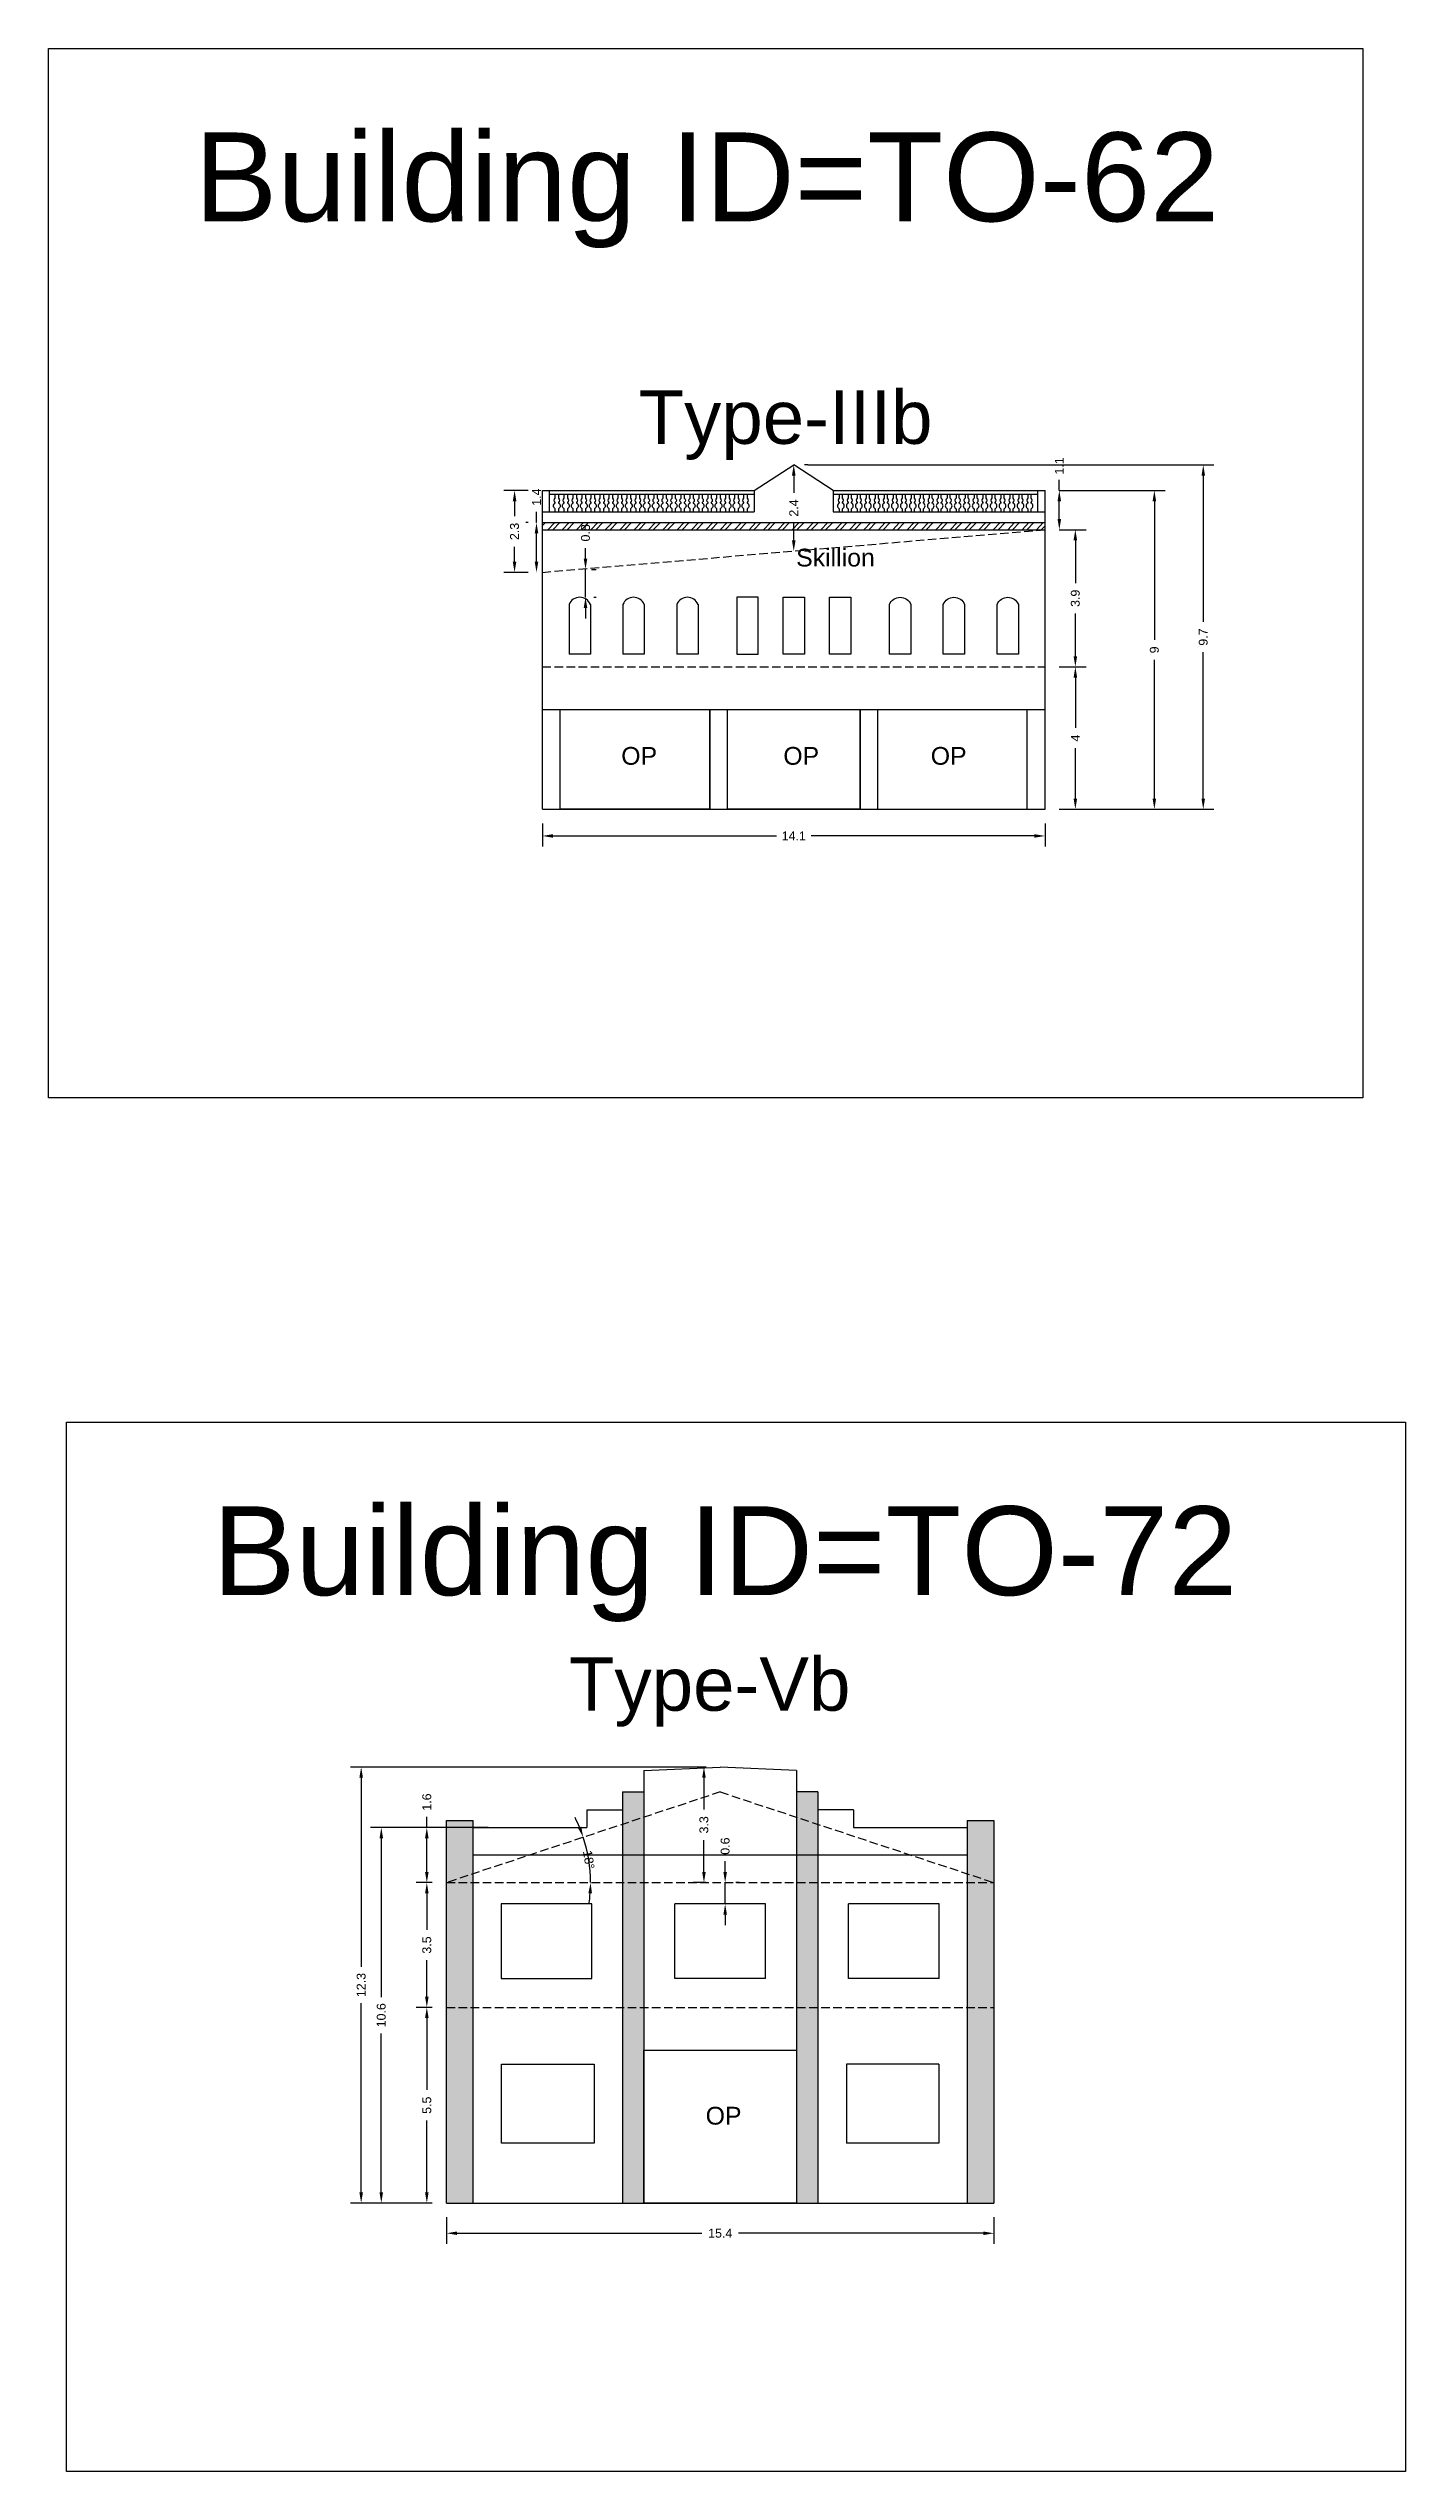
# Model space of a CAD drawing. Header units: metres. Extents: x 3416649 to 3417130, y -6713042 to -6712690.
# Drawn here: x 3416698.9 to 3416737.1, y -6713042.3 to -6712974.2 of the extents above; entities that cross this region are included whole.
import ezdxf

# ---------------------------------------------------------------- set-up
doc = ezdxf.new("R2010")
doc.units = ezdxf.units.M
doc.linetypes.add('ACAD_ISO02W100', pattern=[15, 12, -3])
doc.layers.add('Dotted', color=7, linetype='ACAD_ISO02W100', plot=False)
doc.styles.get("Standard").update_dxf_attribs({"font": 'arial.ttf'})
doc.dimstyles.new('ISO-25', dxfattribs={"dimtxt": 0.25, "dimasz": 0.3, "dimexe": 0.3, "dimexo": 0.4, "dimgap": 0.2, "dimtad": 0, "dimdec": 1, "dimdsep": 46, "dimtxsty": 'Standard', "dimcen": 2.5, "dimadec": 0, "dimazin": 0, "dimtfac": 1, "dimtdec": 1, "dimtmove": 0, "dimatfit": 3, "dimfxl": 1, "dimarcsym": 0})

msp = doc.modelspace()

# ---------------------------------------------------------------- texts
for s, width, heights, insert, char_height, attachment_point in [('Building ID=TO-62', 67.86454, [0.517], (3416702.992, -6712976.522), 2.5, 1), ('Type-IIIb ', 9.99112, [0.517], (3416715.486, -6712983.78), 1.5, 1), ('Skillion', 67.86454, [0], (3416722.131, -6712988.229), 0.5, 3), ('OP', 67.86454, [0], (3416714.998, -6712993.805), 0.5, 1), ('OP', 67.86454, [0], (3416719.557, -6712993.805), 0.5, 1), ('OP', 67.86454, [0], (3416723.705, -6712993.805), 0.5, 1), ('Building ID=TO-72', 67.86454, [0.517], (3416703.505, -6713015.158), 2.5, 1), ('Type-Vb ', 9.99112, [0.517], (3416713.527, -6713019.407), 1.5, 1), ('OP', 67.86454, [0], (3416717.373, -6713032.047), 0.5, 1)]:
    msp.add_mtext_dynamic_manual_height_columns(s, width=width, gutter_width=12.5, heights=heights, dxfattribs=dict(insert=insert, char_height=char_height, attachment_point=attachment_point))

# ---------------------------------------------------------------- blocks, each defined once
blk = doc.blocks.new('*D486')
at = {"color": 0, "lineweight": -2, "transparency": 16777216}
for p, q in [((3416727.321, -6712987.694), (3416728.072, -6712987.694)), ((3416727.772, -6712987.994), (3416727.772, -6712989.196)), ((3416727.772, -6712991.254), (3416727.772, -6712990.052)), ((3416727.321, -6712991.554), (3416728.072, -6712991.554))]:
    blk.add_line(p, q, dxfattribs=at)
at = {"color": 0, "transparency": 16777216}
for points in [[(3416727.722, -6712987.994), (3416727.822, -6712987.994), (3416727.772, -6712987.694)], [(3416727.722, -6712991.254), (3416727.822, -6712991.254), (3416727.772, -6712991.554)]]:
    blk.add_solid(points, dxfattribs=at)
at = {"layer": 'Defpoints', "color": 0, "transparency": 16777216}
for p in [(3416726.921, -6712987.694), (3416727.772, -6712987.694), (3416726.921, -6712991.554)]:
    blk.add_point(p, dxfattribs=at)
at = {"color": 0, "transparency": 16777216, "insert": (3416727.772, -6712989.624), "char_height": 0.25, "attachment_point": 5, "rotation": 90}
blk.add_mtext('3.9', dxfattribs=at)
blk = doc.blocks.new('*D487')
at = {"color": 0, "lineweight": -2, "transparency": 16777216}
for p, q in [((3416727.321, -6712991.554), (3416728.072, -6712991.554)), ((3416727.772, -6712991.854), (3416727.772, -6712993.268)), ((3416727.772, -6712995.254), (3416727.772, -6712993.841)), ((3416727.321, -6712995.554), (3416728.072, -6712995.554))]:
    blk.add_line(p, q, dxfattribs=at)
at = {"color": 0, "transparency": 16777216}
for points in [[(3416727.722, -6712991.854), (3416727.822, -6712991.854), (3416727.772, -6712991.554)], [(3416727.722, -6712995.254), (3416727.822, -6712995.254), (3416727.772, -6712995.554)]]:
    blk.add_solid(points, dxfattribs=at)
at = {"layer": 'Defpoints', "color": 0, "transparency": 16777216}
for p in [(3416726.921, -6712991.554), (3416727.772, -6712991.554), (3416726.921, -6712995.554)]:
    blk.add_point(p, dxfattribs=at)
at = {"color": 0, "transparency": 16777216, "insert": (3416727.772, -6712993.554), "char_height": 0.25, "attachment_point": 5, "rotation": 90}
blk.add_mtext('4', dxfattribs=at)
blk = doc.blocks.new('*D488')
at = {"color": 0, "lineweight": -2, "transparency": 16777216}
for p, q in [((3416727.321, -6712986.594), (3416730.294, -6712986.594)), ((3416729.994, -6712986.894), (3416729.994, -6712990.792)), ((3416729.994, -6712995.254), (3416729.994, -6712991.356)), ((3416727.321, -6712995.554), (3416730.294, -6712995.554))]:
    blk.add_line(p, q, dxfattribs=at)
at = {"color": 0, "transparency": 16777216}
for points in [[(3416729.944, -6712986.894), (3416730.044, -6712986.894), (3416729.994, -6712986.594)], [(3416729.944, -6712995.254), (3416730.044, -6712995.254), (3416729.994, -6712995.554)]]:
    blk.add_solid(points, dxfattribs=at)
at = {"layer": 'Defpoints', "color": 0, "transparency": 16777216}
for p in [(3416726.921, -6712986.594), (3416729.994, -6712986.594), (3416726.921, -6712995.554)]:
    blk.add_point(p, dxfattribs=at)
at = {"color": 0, "transparency": 16777216, "insert": (3416729.994, -6712991.074), "char_height": 0.25, "attachment_point": 5, "rotation": 90}
blk.add_mtext('9', dxfattribs=at)
blk = doc.blocks.new('*D489')
at = {"color": 0, "lineweight": -2, "transparency": 16777216}
for p, q in [((3416712.381, -6712986.594), (3416711.698, -6712986.594)), ((3416711.998, -6712986.894), (3416711.998, -6712987.315)), ((3416711.998, -6712988.594), (3416711.998, -6712988.174)), ((3416712.381, -6712988.894), (3416711.698, -6712988.894))]:
    blk.add_line(p, q, dxfattribs=at)
at = {"color": 0, "transparency": 16777216}
for points in [[(3416711.948, -6712986.894), (3416712.048, -6712986.894), (3416711.998, -6712986.594)], [(3416711.948, -6712988.594), (3416712.048, -6712988.594), (3416711.998, -6712988.894)]]:
    blk.add_solid(points, dxfattribs=at)
at = {"layer": 'Defpoints', "color": 0, "transparency": 16777216}
for p in [(3416711.998, -6712986.594), (3416712.781, -6712986.594), (3416712.781, -6712988.894)]:
    blk.add_point(p, dxfattribs=at)
at = {"color": 0, "transparency": 16777216, "insert": (3416711.998, -6712987.744), "char_height": 0.25, "attachment_point": 5, "rotation": 90}
blk.add_mtext('2.3', dxfattribs=at)
blk = doc.blocks.new('*D490')
at = {"color": 0, "lineweight": -2, "transparency": 16777216}
for p, q in [((3416727.321, -6712986.594), (3416727.321, -6712986.294)), ((3416727.321, -6712986.594), (3416727.621, -6712986.594)), ((3416727.321, -6712987.394), (3416727.321, -6712986.894)), ((3416727.321, -6712987.694), (3416727.621, -6712987.694))]:
    blk.add_line(p, q, dxfattribs=at)
at = {"color": 0, "transparency": 16777216}
for points in [[(3416727.271, -6712986.894), (3416727.371, -6712986.894), (3416727.321, -6712986.594)], [(3416727.271, -6712987.394), (3416727.371, -6712987.394), (3416727.321, -6712987.694)]]:
    blk.add_solid(points, dxfattribs=at)
at = {"layer": 'Defpoints', "color": 0, "transparency": 16777216}
for p in [(3416726.921, -6712986.594), (3416727.321, -6712986.594), (3416726.921, -6712987.694)]:
    blk.add_point(p, dxfattribs=at)
at = {"color": 0, "transparency": 16777216, "insert": (3416727.321, -6712985.903), "char_height": 0.25, "attachment_point": 5, "rotation": 90}
blk.add_mtext('1.1', dxfattribs=at)
blk = doc.blocks.new('*D491')
at = {"color": 0, "lineweight": -2, "transparency": 16777216}
for p, q in [((3416720.251, -6712985.874), (3416720.151, -6712985.874)), ((3416719.851, -6712986.174), (3416719.851, -6712986.655)), ((3416719.851, -6712987.994), (3416719.851, -6712987.513)), ((3416720.251, -6712988.294), (3416720.151, -6712988.294))]:
    blk.add_line(p, q, dxfattribs=at)
at = {"color": 0, "transparency": 16777216}
for points in [[(3416719.801, -6712986.174), (3416719.901, -6712986.174), (3416719.851, -6712985.874)], [(3416719.801, -6712987.994), (3416719.901, -6712987.994), (3416719.851, -6712988.294)]]:
    blk.add_solid(points, dxfattribs=at)
at = {"layer": 'Defpoints', "color": 0, "transparency": 16777216}
for p in [(3416719.851, -6712985.874), (3416719.851, -6712988.294), (3416719.851, -6712988.294)]:
    blk.add_point(p, dxfattribs=at)
at = {"color": 0, "transparency": 16777216, "insert": (3416719.851, -6712987.084), "char_height": 0.25, "attachment_point": 5, "rotation": 90}
blk.add_mtext('2.4', dxfattribs=at)
blk = doc.blocks.new('*D492')
at = {"color": 0, "lineweight": -2, "transparency": 16777216}
for p, q in [((3416712.781, -6712995.954), (3416712.781, -6712996.607)), ((3416713.081, -6712996.307), (3416719.362, -6712996.307)), ((3416726.621, -6712996.307), (3416720.34, -6712996.307)), ((3416726.921, -6712995.954), (3416726.921, -6712996.607))]:
    blk.add_line(p, q, dxfattribs=at)
at = {"color": 0, "transparency": 16777216}
for points in [[(3416713.081, -6712996.257), (3416713.081, -6712996.357), (3416712.781, -6712996.307)], [(3416726.621, -6712996.257), (3416726.621, -6712996.357), (3416726.921, -6712996.307)]]:
    blk.add_solid(points, dxfattribs=at)
at = {"layer": 'Defpoints', "color": 0, "transparency": 16777216}
for p in [(3416712.781, -6712995.554), (3416726.921, -6712995.554), (3416726.921, -6712996.307)]:
    blk.add_point(p, dxfattribs=at)
at = {"color": 0, "transparency": 16777216, "insert": (3416719.851, -6712996.307), "char_height": 0.25, "attachment_point": 5}
blk.add_mtext('14.1', dxfattribs=at)
blk = doc.blocks.new('*D493')
at = {"color": 0, "lineweight": -2, "transparency": 16777216}
for p, q in [((3416713.993, -6712988.511), (3416713.993, -6712988.211)), ((3416713.993, -6712989.594), (3416713.993, -6712988.811)), ((3416714.165, -6712988.811), (3416714.293, -6712988.811)), ((3416713.993, -6712989.894), (3416713.993, -6712990.194)), ((3416714.231, -6712989.594), (3416714.293, -6712989.594))]:
    blk.add_line(p, q, dxfattribs=at)
at = {"color": 0, "transparency": 16777216}
for points in [[(3416713.943, -6712988.511), (3416714.043, -6712988.511), (3416713.993, -6712988.811)], [(3416713.943, -6712989.894), (3416714.043, -6712989.894), (3416713.993, -6712989.594)]]:
    blk.add_solid(points, dxfattribs=at)
at = {"layer": 'Defpoints', "color": 0, "transparency": 16777216}
for p in [(3416713.765, -6712988.811), (3416713.993, -6712988.811), (3416713.831, -6712989.594)]:
    blk.add_point(p, dxfattribs=at)
at = {"color": 0, "transparency": 16777216, "insert": (3416713.993, -6712987.783), "char_height": 0.25, "attachment_point": 5, "rotation": 90}
blk.add_mtext('0.8', dxfattribs=at)
blk = doc.blocks.new('*D494')
at = {"color": 0, "lineweight": -2, "transparency": 16777216}
for p, q in [((3416720.251, -6712985.874), (3416731.67, -6712985.874)), ((3416731.37, -6712986.174), (3416731.37, -6712990.287)), ((3416731.37, -6712995.254), (3416731.37, -6712991.142)), ((3416727.321, -6712995.554), (3416731.67, -6712995.554))]:
    blk.add_line(p, q, dxfattribs=at)
at = {"color": 0, "transparency": 16777216}
for points in [[(3416731.32, -6712986.174), (3416731.42, -6712986.174), (3416731.37, -6712985.874)], [(3416731.32, -6712995.254), (3416731.42, -6712995.254), (3416731.37, -6712995.554)]]:
    blk.add_solid(points, dxfattribs=at)
at = {"layer": 'Defpoints', "color": 0, "transparency": 16777216}
for p in [(3416719.851, -6712985.874), (3416731.37, -6712985.874), (3416726.921, -6712995.554)]:
    blk.add_point(p, dxfattribs=at)
at = {"color": 0, "transparency": 16777216, "insert": (3416731.37, -6712990.714), "char_height": 0.25, "attachment_point": 5, "rotation": 90}
blk.add_mtext('9.7', dxfattribs=at)
blk = doc.blocks.new('*D495')
at = {"color": 0, "lineweight": -2, "transparency": 16777216}
for p, q in [((3416712.381, -6712987.494), (3416712.315, -6712987.494)), ((3416712.615, -6712987.494), (3416712.615, -6712987.194)), ((3416712.615, -6712988.594), (3416712.615, -6712987.794)), ((3416712.381, -6712988.894), (3416712.315, -6712988.894))]:
    blk.add_line(p, q, dxfattribs=at)
at = {"color": 0, "transparency": 16777216}
for points in [[(3416712.565, -6712987.794), (3416712.665, -6712987.794), (3416712.615, -6712987.494)], [(3416712.565, -6712988.594), (3416712.665, -6712988.594), (3416712.615, -6712988.894)]]:
    blk.add_solid(points, dxfattribs=at)
at = {"layer": 'Defpoints', "color": 0, "transparency": 16777216}
for p in [(3416712.615, -6712987.494), (3416712.781, -6712987.494), (3416712.781, -6712988.894)]:
    blk.add_point(p, dxfattribs=at)
at = {"color": 0, "transparency": 16777216, "insert": (3416712.615, -6712986.779), "char_height": 0.25, "attachment_point": 5, "rotation": 90}
blk.add_mtext('1.4', dxfattribs=at)
blk = doc.blocks.new('*D566')
at = {"color": 0, "lineweight": -2, "transparency": 16777216}
for start, end in [(22.56475, 26.80624), (360, 18.32326), (351.51702, 355.75851)]:
    blk.add_arc((3416710.083, -6713025.742), 4.053, start, end, dxfattribs=at)
at = {"color": 0, "transparency": 16777216}
for points in [[(3416713.873, -6713024.169), (3416713.779, -6713024.204), (3416713.931, -6713024.468)], [(3416714.075, -6713026.04), (3416714.175, -6713026.044), (3416714.136, -6713025.742)]]:
    blk.add_solid(points, dxfattribs=at)
at = {"layer": 'Defpoints', "color": 0, "transparency": 16777216}
for p in [(3416717.783, -6713023.192), (3416714.113, -6713025.311), (3416710.083, -6713025.742), (3416710.083, -6713025.742), (3416725.483, -6713025.742)]:
    blk.add_point(p, dxfattribs=at)
at = {"color": 0, "transparency": 16777216, "insert": (3416714.085, -6713025.097), "char_height": 0.25, "attachment_point": 5, "rotation": 279.16163}
blk.add_mtext('18°', dxfattribs=at)
blk = doc.blocks.new('*D567')
at = {"color": 0, "lineweight": -2, "transparency": 16777216}
for p, q in [((3416709.683, -6713025.742), (3416709.23, -6713025.742)), ((3416709.53, -6713026.042), (3416709.53, -6713027.069)), ((3416709.53, -6713028.952), (3416709.53, -6713027.926)), ((3416709.683, -6713029.252), (3416709.23, -6713029.252))]:
    blk.add_line(p, q, dxfattribs=at)
at = {"color": 0, "transparency": 16777216}
for points in [[(3416709.48, -6713026.042), (3416709.58, -6713026.042), (3416709.53, -6713025.742)], [(3416709.48, -6713028.952), (3416709.58, -6713028.952), (3416709.53, -6713029.252)]]:
    blk.add_solid(points, dxfattribs=at)
at = {"layer": 'Defpoints', "color": 0, "transparency": 16777216}
for p in [(3416709.53, -6713025.742), (3416710.083, -6713025.742), (3416710.083, -6713029.252)]:
    blk.add_point(p, dxfattribs=at)
at = {"color": 0, "transparency": 16777216, "insert": (3416709.53, -6713027.497), "char_height": 0.25, "attachment_point": 5, "rotation": 90}
blk.add_mtext('3.5', dxfattribs=at)
blk = doc.blocks.new('*D568')
at = {"color": 0, "lineweight": -2, "transparency": 16777216}
for p, q in [((3416709.683, -6713029.252), (3416709.23, -6713029.252)), ((3416709.53, -6713029.552), (3416709.53, -6713031.574)), ((3416709.53, -6713034.452), (3416709.53, -6713032.431)), ((3416709.683, -6713034.752), (3416709.23, -6713034.752))]:
    blk.add_line(p, q, dxfattribs=at)
at = {"color": 0, "transparency": 16777216}
for points in [[(3416709.48, -6713029.552), (3416709.58, -6713029.552), (3416709.53, -6713029.252)], [(3416709.48, -6713034.452), (3416709.58, -6713034.452), (3416709.53, -6713034.752)]]:
    blk.add_solid(points, dxfattribs=at)
at = {"layer": 'Defpoints', "color": 0, "transparency": 16777216}
for p in [(3416709.53, -6713029.252), (3416710.083, -6713029.252), (3416710.083, -6713034.752)]:
    blk.add_point(p, dxfattribs=at)
at = {"color": 0, "transparency": 16777216, "insert": (3416709.53, -6713032.002), "char_height": 0.25, "attachment_point": 5, "rotation": 90}
blk.add_mtext('5.5', dxfattribs=at)
blk = doc.blocks.new('*D569')
at = {"color": 0, "lineweight": -2, "transparency": 16777216}
for p, q in [((3416717.922, -6713025.442), (3416717.922, -6713025.142)), ((3416717.922, -6713026.342), (3416717.922, -6713025.742)), ((3416718.322, -6713025.742), (3416718.222, -6713025.742)), ((3416718.322, -6713026.342), (3416718.222, -6713026.342)), ((3416717.922, -6713026.642), (3416717.922, -6713026.942))]:
    blk.add_line(p, q, dxfattribs=at)
at = {"color": 0, "transparency": 16777216}
for points in [[(3416717.872, -6713025.442), (3416717.972, -6713025.442), (3416717.922, -6713025.742)], [(3416717.872, -6713026.642), (3416717.972, -6713026.642), (3416717.922, -6713026.342)]]:
    blk.add_solid(points, dxfattribs=at)
at = {"layer": 'Defpoints', "color": 0, "transparency": 16777216}
for p in [(3416717.922, -6713025.742), (3416717.922, -6713025.742), (3416717.922, -6713026.342)]:
    blk.add_point(p, dxfattribs=at)
at = {"color": 0, "transparency": 16777216, "insert": (3416717.922, -6713024.715), "char_height": 0.25, "attachment_point": 5, "rotation": 90}
blk.add_mtext('0.6', dxfattribs=at)
blk = doc.blocks.new('*D570')
at = {"color": 0, "lineweight": -2, "transparency": 16777216}
for p, q in [((3416711.258, -6713024.192), (3416707.949, -6713024.192)), ((3416708.249, -6713024.492), (3416708.249, -6713028.959)), ((3416708.249, -6713034.452), (3416708.249, -6713029.985)), ((3416709.683, -6713034.752), (3416707.949, -6713034.752))]:
    blk.add_line(p, q, dxfattribs=at)
at = {"color": 0, "transparency": 16777216}
for points in [[(3416708.199, -6713024.492), (3416708.299, -6713024.492), (3416708.249, -6713024.192)], [(3416708.199, -6713034.452), (3416708.299, -6713034.452), (3416708.249, -6713034.752)]]:
    blk.add_solid(points, dxfattribs=at)
at = {"layer": 'Defpoints', "color": 0, "transparency": 16777216}
for p in [(3416708.249, -6713024.192), (3416711.658, -6713024.192), (3416710.083, -6713034.752)]:
    blk.add_point(p, dxfattribs=at)
at = {"color": 0, "transparency": 16777216, "insert": (3416708.249, -6713029.472), "char_height": 0.25, "attachment_point": 5, "rotation": 90}
blk.add_mtext('10.6', dxfattribs=at)
blk = doc.blocks.new('*D571')
at = {"color": 0, "lineweight": -2, "transparency": 16777216}
for p, q in [((3416711.258, -6713024.192), (3416709.23, -6713024.192)), ((3416709.53, -6713024.192), (3416709.53, -6713023.892)), ((3416709.53, -6713025.442), (3416709.53, -6713024.492)), ((3416709.683, -6713025.742), (3416709.23, -6713025.742))]:
    blk.add_line(p, q, dxfattribs=at)
at = {"color": 0, "transparency": 16777216}
for points in [[(3416709.48, -6713024.492), (3416709.58, -6713024.492), (3416709.53, -6713024.192)], [(3416709.48, -6713025.442), (3416709.58, -6713025.442), (3416709.53, -6713025.742)]]:
    blk.add_solid(points, dxfattribs=at)
at = {"layer": 'Defpoints', "color": 0, "transparency": 16777216}
for p in [(3416709.53, -6713024.192), (3416711.658, -6713024.192), (3416710.083, -6713025.742)]:
    blk.add_point(p, dxfattribs=at)
at = {"color": 0, "transparency": 16777216, "insert": (3416709.53, -6713023.477), "char_height": 0.25, "attachment_point": 5, "rotation": 90}
blk.add_mtext('1.6', dxfattribs=at)
blk = doc.blocks.new('*D572')
at = {"color": 0, "lineweight": -2, "transparency": 16777216}
for p, q in [((3416717.383, -6713022.492), (3416717.025, -6713022.492)), ((3416717.325, -6713022.792), (3416717.325, -6713023.69)), ((3416717.325, -6713025.442), (3416717.325, -6713024.545)), ((3416717.383, -6713025.742), (3416717.025, -6713025.742))]:
    blk.add_line(p, q, dxfattribs=at)
at = {"color": 0, "transparency": 16777216}
for points in [[(3416717.275, -6713022.792), (3416717.375, -6713022.792), (3416717.325, -6713022.492)], [(3416717.275, -6713025.442), (3416717.375, -6713025.442), (3416717.325, -6713025.742)]]:
    blk.add_solid(points, dxfattribs=at)
at = {"layer": 'Defpoints', "color": 0, "transparency": 16777216}
for p in [(3416717.783, -6713022.492), (3416717.325, -6713025.742), (3416717.783, -6713025.742)]:
    blk.add_point(p, dxfattribs=at)
at = {"color": 0, "transparency": 16777216, "insert": (3416717.325, -6713024.117), "char_height": 0.25, "attachment_point": 5, "rotation": 90}
blk.add_mtext('3.3', dxfattribs=at)
blk = doc.blocks.new('*D573')
at = {"color": 0, "lineweight": -2, "transparency": 16777216}
for p, q in [((3416710.083, -6713035.152), (3416710.083, -6713035.903)), ((3416725.483, -6713035.152), (3416725.483, -6713035.903)), ((3416710.383, -6713035.603), (3416717.27, -6713035.603)), ((3416725.183, -6713035.603), (3416718.295, -6713035.603))]:
    blk.add_line(p, q, dxfattribs=at)
at = {"color": 0, "transparency": 16777216}
for points in [[(3416710.383, -6713035.553), (3416710.383, -6713035.653), (3416710.083, -6713035.603)], [(3416725.183, -6713035.553), (3416725.183, -6713035.653), (3416725.483, -6713035.603)]]:
    blk.add_solid(points, dxfattribs=at)
at = {"layer": 'Defpoints', "color": 0, "transparency": 16777216}
for p in [(3416710.083, -6713034.752), (3416725.483, -6713034.752), (3416725.483, -6713035.603)]:
    blk.add_point(p, dxfattribs=at)
at = {"color": 0, "transparency": 16777216, "insert": (3416717.783, -6713035.603), "char_height": 0.25, "attachment_point": 5}
blk.add_mtext('15.4', dxfattribs=at)
blk = doc.blocks.new('*D574')
at = {"color": 0, "lineweight": -2, "transparency": 16777216}
for p, q in [((3416717.383, -6713022.492), (3416707.383, -6713022.492)), ((3416707.683, -6713022.792), (3416707.683, -6713028.109)), ((3416707.683, -6713034.452), (3416707.683, -6713029.135)), ((3416709.683, -6713034.752), (3416707.383, -6713034.752))]:
    blk.add_line(p, q, dxfattribs=at)
at = {"color": 0, "transparency": 16777216}
for points in [[(3416707.633, -6713022.792), (3416707.733, -6713022.792), (3416707.683, -6713022.492)], [(3416707.633, -6713034.452), (3416707.733, -6713034.452), (3416707.683, -6713034.752)]]:
    blk.add_solid(points, dxfattribs=at)
at = {"layer": 'Defpoints', "color": 0, "transparency": 16777216}
for p in [(3416707.683, -6713022.492), (3416717.783, -6713022.492), (3416710.083, -6713034.752)]:
    blk.add_point(p, dxfattribs=at)
at = {"color": 0, "transparency": 16777216, "insert": (3416707.683, -6713028.622), "char_height": 0.25, "attachment_point": 5, "rotation": 90}
blk.add_mtext('12.3', dxfattribs=at)

# ---------------------------------------------------------------- dimensions: what is measured, and where the dimension line sits
for base, p1, p2, picture, middle in [((3416719.851, -6712988.294), (3416719.851, -6712985.874), (3416719.851, -6712988.294), '*D491', (3416719.851, -6712987.084)), ((3416731.37, -6712985.874), (3416726.921, -6712995.554), (3416719.851, -6712985.874), '*D494', (3416731.37, -6712990.714)), ((3416727.321, -6712986.594), (3416726.921, -6712987.694), (3416726.921, -6712986.594), '*D490', (3416727.321, -6712985.903)), ((3416711.998, -6712986.594), (3416712.781, -6712988.894), (3416712.781, -6712986.594), '*D489', (3416711.998, -6712987.744)), ((3416712.615, -6712987.494), (3416712.781, -6712988.894), (3416712.781, -6712987.494), '*D495', (3416712.615, -6712986.779)), ((3416729.994, -6712986.594), (3416726.921, -6712995.554), (3416726.921, -6712986.594), '*D488', (3416729.994, -6712991.074)), ((3416713.993, -6712988.811), (3416713.831, -6712989.594), (3416713.765, -6712988.811), '*D493', (3416713.993, -6712987.783)), ((3416727.772, -6712987.694), (3416726.921, -6712991.554), (3416726.921, -6712987.694), '*D486', (3416727.772, -6712989.624)), ((3416727.772, -6712991.554), (3416726.921, -6712995.554), (3416726.921, -6712991.554), '*D487', (3416727.772, -6712993.554)), ((3416707.683, -6713022.492), (3416710.083, -6713034.752), (3416717.783, -6713022.492), '*D574', (3416707.683, -6713028.622)), ((3416717.325156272, -6713025.742308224), (3416717.782764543, -6713022.492308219), (3416717.782764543, -6713025.74230822), '*D572', (3416717.325156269, -6713024.117308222)), ((3416709.529511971, -6713024.192308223), (3416710.082764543, -6713025.74230822), (3416711.657550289, -6713024.192308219), '*D571', (3416709.529511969, -6713023.476585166)), ((3416708.249, -6713024.192), (3416710.083, -6713034.752), (3416711.658, -6713024.192), '*D570', (3416708.249, -6713029.472)), ((3416717.922, -6713025.742), (3416717.922, -6713026.342), (3416717.922, -6713025.742), '*D569', (3416717.922, -6713024.715)), ((3416709.53, -6713025.742), (3416710.083, -6713029.252), (3416710.083, -6713025.742), '*D567', (3416709.53, -6713027.497)), ((3416709.53, -6713029.252), (3416710.083, -6713034.752), (3416710.083, -6713029.252), '*D568', (3416709.53, -6713032.002))]:
    dim = msp.add_linear_dim(base=base, p1=p1, p2=p2, angle=90, dimstyle='ISO-25')
    dim.commit()
    dim.dimension.update_dxf_attribs({"geometry": picture, "text_midpoint": middle})
for base, p1, p2, picture, middle in [((3416726.921, -6712996.307), (3416712.781, -6712995.554), (3416726.921, -6712995.554), '*D492', (3416719.851, -6712996.307)), ((3416725.483, -6713035.603), (3416710.083, -6713034.752), (3416725.483, -6713034.752), '*D573', (3416717.783, -6713035.603))]:
    dim = msp.add_linear_dim(base=base, p1=p1, p2=p2, dimstyle='ISO-25')
    dim.commit()
    dim.dimension.update_dxf_attribs({"geometry": picture, "text_midpoint": middle})
dim = msp.add_angular_dim_2l(base=(3416714.113, -6713025.311), line1=((3416710.083, -6713025.742), (3416725.483, -6713025.742)), line2=((3416717.783, -6713023.192), (3416710.083, -6713025.742)), dimstyle='ISO-25')
dim.commit()
dim.dimension.update_dxf_attribs({"geometry": '*D566', "text_midpoint": (3416714.085, -6713025.097)})

# ---------------------------------------------------------------- hatches: boundary and pattern name
h = msp.add_hatch()
h.set_pattern_fill('ANSI32', color=256, scale=0.03)
h.set_pattern_definition([(45, (-26.3913, 0), (-0.202055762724, 0.202055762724), []), (45, (-26.2566, 0), (-0.202055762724, 0.202055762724), [])])
h.paths.add_polyline_path([(3416726.921, -6712987.494), (3416712.781, -6712987.494), (3416712.781, -6712987.694), (3416726.921, -6712987.694)])
h = msp.add_hatch(color=256)
h.dxf.hatch_style = 1
h.paths.add_polyline_path([(3416710.083, -6713029.252), (3416710.833, -6713029.252), (3416710.833, -6713034.752), (3416710.083, -6713034.752)])
h.paths.add_polyline_path([(3416710.083, -6713025.742), (3416710.833, -6713025.742), (3416710.833, -6713029.252), (3416710.083, -6713029.252)])
h.paths.add_polyline_path([(3416710.083, -6713023.992), (3416710.833, -6713023.992), (3416710.833, -6713025.494), (3416710.083, -6713025.742)])
h.paths.add_polyline_path([(3416710.833, -6713025.494), (3416710.833, -6713025.742), (3416710.083, -6713025.742)], flags=17)
h.paths.add_polyline_path([(3416715.033, -6713024.962), (3416715.633, -6713024.962), (3416715.633, -6713025.742), (3416715.033, -6713025.742)])
h.paths.add_polyline_path([(3416715.033, -6713024.103), (3416715.633, -6713023.904), (3416715.633, -6713024.962), (3416715.033, -6713024.962)])
h.paths.add_polyline_path([(3416715.033, -6713023.192), (3416715.633, -6713023.192), (3416715.633, -6713023.904), (3416715.033, -6713024.103), (3416715.033, -6713023.692)])
h.paths.add_polyline_path([(3416715.033, -6713025.742), (3416715.633, -6713025.742), (3416715.633, -6713029.252), (3416715.033, -6713029.252)])
h.paths.add_polyline_path([(3416715.033, -6713029.252), (3416715.633, -6713029.252), (3416715.633, -6713034.752), (3416715.033, -6713034.752)])
h = msp.add_hatch(color=256)
h.dxf.hatch_style = 1
h.paths.add_polyline_path([(3416725.483, -6713029.252), (3416724.733, -6713029.252), (3416724.733, -6713034.752), (3416725.483, -6713034.752)])
h.paths.add_polyline_path([(3416725.483, -6713025.742), (3416724.733, -6713025.742), (3416724.733, -6713029.252), (3416725.483, -6713029.252)])
h.paths.add_polyline_path([(3416725.483, -6713023.992), (3416724.733, -6713023.992), (3416724.733, -6713025.494), (3416725.483, -6713025.742)])
h.paths.add_polyline_path([(3416724.733, -6713025.494), (3416724.733, -6713025.742), (3416725.483, -6713025.742)], flags=17)
h.paths.add_polyline_path([(3416720.533, -6713024.962), (3416719.933, -6713024.962), (3416719.933, -6713025.742), (3416720.533, -6713025.742)])
h.paths.add_polyline_path([(3416720.533, -6713024.103), (3416719.933, -6713023.904), (3416719.933, -6713024.962), (3416720.533, -6713024.962)])
h.paths.add_polyline_path([(3416720.533, -6713023.192), (3416719.933, -6713023.192), (3416719.933, -6713023.904), (3416720.533, -6713024.103), (3416720.533, -6713023.692)])
h.paths.add_polyline_path([(3416720.533, -6713025.742), (3416719.933, -6713025.742), (3416719.933, -6713029.252), (3416720.533, -6713029.252)])
h.paths.add_polyline_path([(3416720.533, -6713029.252), (3416719.933, -6713029.252), (3416719.933, -6713034.752), (3416720.533, -6713034.752)])

# ---------------------------------------------------------------- linework, layer by layer
for points in [[(3416698.887, -6712974.161), (3416735.863, -6712974.161), (3416735.863, -6713003.668), (3416698.887, -6713003.668)], [(3416718.25, -6712989.594), (3416718.25, -6712991.194), (3416718.85, -6712991.194), (3416718.85, -6712989.594)], [(3416720.151, -6712989.594), (3416720.151, -6712991.194), (3416719.551, -6712991.194), (3416719.551, -6712989.594)], [(3416721.452, -6712989.594), (3416721.452, -6712991.194), (3416720.852, -6712991.194), (3416720.852, -6712989.594)], [(3416713.281, -6712992.754), (3416717.488, -6712992.754), (3416717.488, -6712995.554), (3416713.281, -6712995.554)], [(3416717.988, -6712992.754), (3416721.715, -6712992.754), (3416721.715, -6712995.554), (3416717.988, -6712995.554)], [(3416699.399, -6713012.797), (3416737.06, -6713012.797), (3416737.06, -6713042.304), (3416699.399, -6713042.304)], [(3416714.173, -6713026.342), (3416711.623, -6713026.342), (3416711.623, -6713028.442), (3416714.173, -6713028.442)], [(3416714.233, -6713030.852), (3416714.233, -6713033.072), (3416711.633, -6713033.072), (3416711.633, -6713030.852)], [(3416715.633, -6713030.452), (3416719.933, -6713030.452), (3416719.933, -6713034.752), (3416715.633, -6713034.752)]]:
    msp.add_lwpolyline(points, close=True)
for points in [[(3416718.741, -6712986.594), (3416719.851, -6712985.874)], [(3416720.961, -6712986.594), (3416719.851, -6712985.874)], [(3416712.781, -6712986.594), (3416718.741, -6712986.594)], [(3416712.781, -6712995.554), (3416712.781, -6712986.594)], [(3416712.981, -6712987.194), (3416712.981, -6712986.594)], [(3416712.981, -6712986.694), (3416718.741, -6712986.694)], [(3416718.741, -6712986.594), (3416718.741, -6712987.194)], [(3416720.961, -6712986.594), (3416726.921, -6712986.594)], [(3416720.961, -6712986.594), (3416720.961, -6712987.194)], [(3416720.961, -6712986.694), (3416726.721, -6712986.694)], [(3416726.721, -6712987.194), (3416726.721, -6712986.594)], [(3416726.921, -6712995.554), (3416726.921, -6712986.594)], [(3416712.781, -6712987.194), (3416718.741, -6712987.194)], [(3416712.781, -6712987.494), (3416726.921, -6712987.494)], [(3416720.961, -6712987.194), (3416726.921, -6712987.194)], [(3416712.781, -6712987.694), (3416726.921, -6712987.694)], [(3416713.531, -6712989.794), (3416713.531, -6712991.194)], [(3416714.131, -6712989.794), (3416714.131, -6712991.194)], [(3416715.045, -6712989.794), (3416715.045, -6712991.194)], [(3416715.645, -6712989.794), (3416715.645, -6712991.194)], [(3416716.56, -6712989.794), (3416716.56, -6712991.194)], [(3416717.16, -6712989.794), (3416717.16, -6712991.194)], [(3416714.131, -6712991.194), (3416713.531, -6712991.194)], [(3416715.645, -6712991.194), (3416715.045, -6712991.194)], [(3416717.16, -6712991.194), (3416716.56, -6712991.194)], [(3416712.781, -6712992.754), (3416726.921, -6712992.754)], [(3416713.281, -6712995.554), (3416713.281, -6712992.754)], [(3416717.488, -6712995.554), (3416717.488, -6712992.754)], [(3416717.988, -6712995.554), (3416717.988, -6712992.754)], [(3416721.715, -6712995.554), (3416721.715, -6712992.754)], [(3416722.215, -6712995.554), (3416722.215, -6712992.754)], [(3416726.421, -6712995.554), (3416726.421, -6712992.754)], [(3416712.781, -6712995.554), (3416726.921, -6712995.554)], [(3416715.633, -6713022.592), (3416717.783, -6713022.492)], [(3416715.633, -6713022.592), (3416715.633, -6713023.192)], [(3416719.933, -6713022.592), (3416717.783, -6713022.492)], [(3416719.933, -6713022.592), (3416719.933, -6713034.752)], [(3416715.033, -6713023.192), (3416715.633, -6713023.192)], [(3416715.033, -6713023.192), (3416715.033, -6713023.692)], [(3416715.633, -6713023.192), (3416715.633, -6713034.752)], [(3416720.533, -6713023.192), (3416719.933, -6713023.192)], [(3416720.533, -6713023.192), (3416720.533, -6713023.692)], [(3416710.083, -6713034.752), (3416710.083, -6713023.992)], [(3416710.083, -6713023.992), (3416710.833, -6713023.992)], [(3416710.833, -6713034.752), (3416710.833, -6713023.992)], [(3416710.833, -6713024.192), (3416714.033, -6713024.192)], [(3416714.033, -6713023.692), (3416714.033, -6713024.192)], [(3416714.033, -6713023.692), (3416715.033, -6713023.692)], [(3416715.033, -6713023.692), (3416715.033, -6713034.752)], [(3416721.533, -6713023.692), (3416720.533, -6713023.692)], [(3416720.533, -6713023.692), (3416720.533, -6713034.752)], [(3416721.533, -6713023.692), (3416721.533, -6713024.192)], [(3416721.533, -6713024.192), (3416724.733, -6713024.192)], [(3416724.733, -6713023.992), (3416724.733, -6713034.752)], [(3416724.733, -6713023.992), (3416725.483, -6713023.992)], [(3416725.483, -6713023.992), (3416725.483, -6713034.752)], [(3416710.833, -6713024.962), (3416724.733, -6713024.962)], [(3416719.058, -6713026.342), (3416716.508, -6713026.342)], [(3416716.508, -6713028.442), (3416716.508, -6713026.342)], [(3416719.058, -6713028.442), (3416719.058, -6713026.342)], [(3416723.943, -6713026.342), (3416721.393, -6713026.342)], [(3416721.393, -6713028.442), (3416721.393, -6713026.342)], [(3416723.943, -6713028.442), (3416723.943, -6713026.342)], [(3416719.058, -6713028.442), (3416716.508, -6713028.442)], [(3416723.943, -6713028.442), (3416721.393, -6713028.442)], [(3416715.633, -6713030.452), (3416719.933, -6713030.452)], [(3416723.933, -6713030.852), (3416721.333, -6713030.852)], [(3416721.333, -6713030.852), (3416721.333, -6713033.072)], [(3416723.933, -6713030.852), (3416723.933, -6713033.072)], [(3416723.933, -6713033.072), (3416721.333, -6713033.072)], [(3416710.083, -6713034.752), (3416725.483, -6713034.752)]]:
    msp.add_lwpolyline(points)
for points in [[(3416713.144, -6712987.194), (3416713.144, -6712987.107, -0.625497), (3416713.144, -6712986.946), (3416713.144, -6712986.928, -0.504557), (3416713.144, -6712986.806), (3416713.144, -6712986.694)], [(3416713.234, -6712986.694), (3416713.234, -6712986.806, -0.504557), (3416713.234, -6712986.928), (3416713.234, -6712986.946, -0.625497), (3416713.234, -6712987.107), (3416713.234, -6712987.194)], [(3416713.397, -6712987.194), (3416713.397, -6712987.107, -0.625497), (3416713.397, -6712986.946), (3416713.397, -6712986.928, -0.504557), (3416713.397, -6712986.806), (3416713.397, -6712986.694)], [(3416713.487, -6712986.694), (3416713.487, -6712986.806, -0.504557), (3416713.487, -6712986.928), (3416713.487, -6712986.946, -0.625497), (3416713.487, -6712987.107), (3416713.487, -6712987.194)], [(3416713.649, -6712987.194), (3416713.649, -6712987.107, -0.625497), (3416713.649, -6712986.946), (3416713.649, -6712986.928, -0.504557), (3416713.649, -6712986.806), (3416713.649, -6712986.694)], [(3416713.739, -6712986.694), (3416713.739, -6712986.806, -0.504557), (3416713.739, -6712986.928), (3416713.739, -6712986.946, -0.625497), (3416713.739, -6712987.107), (3416713.739, -6712987.194)], [(3416713.902, -6712987.194), (3416713.902, -6712987.107, -0.625497), (3416713.902, -6712986.946), (3416713.902, -6712986.928, -0.504557), (3416713.902, -6712986.806), (3416713.902, -6712986.694)], [(3416713.992, -6712986.694), (3416713.992, -6712986.806, -0.504557), (3416713.992, -6712986.928), (3416713.992, -6712986.946, -0.625497), (3416713.992, -6712987.107), (3416713.992, -6712987.194)], [(3416714.155, -6712987.194), (3416714.155, -6712987.107, -0.625497), (3416714.155, -6712986.946), (3416714.155, -6712986.928, -0.504557), (3416714.155, -6712986.806), (3416714.155, -6712986.694)], [(3416714.245, -6712986.694), (3416714.245, -6712986.806, -0.504557), (3416714.245, -6712986.928), (3416714.245, -6712986.946, -0.625497), (3416714.245, -6712987.107), (3416714.245, -6712987.194)], [(3416714.407, -6712987.194), (3416714.407, -6712987.107, -0.625497), (3416714.407, -6712986.946), (3416714.407, -6712986.928, -0.504557), (3416714.407, -6712986.806), (3416714.407, -6712986.694)], [(3416714.497, -6712986.694), (3416714.497, -6712986.806, -0.504557), (3416714.497, -6712986.928), (3416714.497, -6712986.946, -0.625497), (3416714.497, -6712987.107), (3416714.497, -6712987.194)], [(3416714.66, -6712987.194), (3416714.66, -6712987.107, -0.625497), (3416714.66, -6712986.946), (3416714.66, -6712986.928, -0.504557), (3416714.66, -6712986.806), (3416714.66, -6712986.694)], [(3416714.75, -6712986.694), (3416714.75, -6712986.806, -0.504557), (3416714.75, -6712986.928), (3416714.75, -6712986.946, -0.625497), (3416714.75, -6712987.107), (3416714.75, -6712987.194)], [(3416714.912, -6712987.194), (3416714.912, -6712987.107, -0.625497), (3416714.912, -6712986.946), (3416714.912, -6712986.928, -0.504557), (3416714.912, -6712986.806), (3416714.912, -6712986.694)], [(3416715.002, -6712986.694), (3416715.002, -6712986.806, -0.504557), (3416715.002, -6712986.928), (3416715.002, -6712986.946, -0.625497), (3416715.002, -6712987.107), (3416715.002, -6712987.194)], [(3416715.165, -6712987.194), (3416715.165, -6712987.107, -0.625497), (3416715.165, -6712986.946), (3416715.165, -6712986.928, -0.504557), (3416715.165, -6712986.806), (3416715.165, -6712986.694)], [(3416715.255, -6712986.694), (3416715.255, -6712986.806, -0.504557), (3416715.255, -6712986.928), (3416715.255, -6712986.946, -0.625497), (3416715.255, -6712987.107), (3416715.255, -6712987.194)], [(3416715.418, -6712987.194), (3416715.418, -6712987.107, -0.625497), (3416715.418, -6712986.946), (3416715.418, -6712986.928, -0.504557), (3416715.418, -6712986.806), (3416715.418, -6712986.694)], [(3416715.508, -6712986.694), (3416715.508, -6712986.806, -0.504557), (3416715.508, -6712986.928), (3416715.508, -6712986.946, -0.625497), (3416715.508, -6712987.107), (3416715.508, -6712987.194)], [(3416715.67, -6712987.194), (3416715.67, -6712987.107, -0.625497), (3416715.67, -6712986.946), (3416715.67, -6712986.928, -0.504557), (3416715.67, -6712986.806), (3416715.67, -6712986.694)], [(3416715.76, -6712986.694), (3416715.76, -6712986.806, -0.504557), (3416715.76, -6712986.928), (3416715.76, -6712986.946, -0.625497), (3416715.76, -6712987.107), (3416715.76, -6712987.194)], [(3416715.923, -6712987.194), (3416715.923, -6712987.107, -0.625497), (3416715.923, -6712986.946), (3416715.923, -6712986.928, -0.504557), (3416715.923, -6712986.806), (3416715.923, -6712986.694)], [(3416716.013, -6712986.694), (3416716.013, -6712986.806, -0.504557), (3416716.013, -6712986.928), (3416716.013, -6712986.946, -0.625497), (3416716.013, -6712987.107), (3416716.013, -6712987.194)], [(3416716.176, -6712987.194), (3416716.176, -6712987.107, -0.625497), (3416716.176, -6712986.946), (3416716.176, -6712986.928, -0.504557), (3416716.176, -6712986.806), (3416716.176, -6712986.694)], [(3416716.266, -6712986.694), (3416716.266, -6712986.806, -0.504557), (3416716.266, -6712986.928), (3416716.266, -6712986.946, -0.625497), (3416716.266, -6712987.107), (3416716.266, -6712987.194)], [(3416716.428, -6712987.194), (3416716.428, -6712987.107, -0.625497), (3416716.428, -6712986.946), (3416716.428, -6712986.928, -0.504557), (3416716.428, -6712986.806), (3416716.428, -6712986.694)], [(3416716.518, -6712986.694), (3416716.518, -6712986.806, -0.504557), (3416716.518, -6712986.928), (3416716.518, -6712986.946, -0.625497), (3416716.518, -6712987.107), (3416716.518, -6712987.194)], [(3416716.681, -6712987.194), (3416716.681, -6712987.107, -0.625497), (3416716.681, -6712986.946), (3416716.681, -6712986.928, -0.504557), (3416716.681, -6712986.806), (3416716.681, -6712986.694)], [(3416716.771, -6712986.694), (3416716.771, -6712986.806, -0.504557), (3416716.771, -6712986.928), (3416716.771, -6712986.946, -0.625497), (3416716.771, -6712987.107), (3416716.771, -6712987.194)], [(3416716.933, -6712987.194), (3416716.933, -6712987.107, -0.625497), (3416716.933, -6712986.946), (3416716.933, -6712986.928, -0.504557), (3416716.933, -6712986.806), (3416716.933, -6712986.694)], [(3416717.023, -6712986.694), (3416717.023, -6712986.806, -0.504557), (3416717.023, -6712986.928), (3416717.023, -6712986.946, -0.625497), (3416717.023, -6712987.107), (3416717.023, -6712987.194)], [(3416717.186, -6712987.194), (3416717.186, -6712987.107, -0.625497), (3416717.186, -6712986.946), (3416717.186, -6712986.928, -0.504557), (3416717.186, -6712986.806), (3416717.186, -6712986.694)], [(3416717.276, -6712986.694), (3416717.276, -6712986.806, -0.504557), (3416717.276, -6712986.928), (3416717.276, -6712986.946, -0.625497), (3416717.276, -6712987.107), (3416717.276, -6712987.194)], [(3416717.439, -6712987.194), (3416717.439, -6712987.107, -0.625497), (3416717.439, -6712986.946), (3416717.439, -6712986.928, -0.504557), (3416717.439, -6712986.806), (3416717.439, -6712986.694)], [(3416717.529, -6712986.694), (3416717.529, -6712986.806, -0.504557), (3416717.529, -6712986.928), (3416717.529, -6712986.946, -0.625497), (3416717.529, -6712987.107), (3416717.529, -6712987.194)], [(3416717.691, -6712987.194), (3416717.691, -6712987.107, -0.625497), (3416717.691, -6712986.946), (3416717.691, -6712986.928, -0.504557), (3416717.691, -6712986.806), (3416717.691, -6712986.694)], [(3416717.781, -6712986.694), (3416717.781, -6712986.806, -0.504557), (3416717.781, -6712986.928), (3416717.781, -6712986.946, -0.625497), (3416717.781, -6712987.107), (3416717.781, -6712987.194)], [(3416717.944, -6712987.194), (3416717.944, -6712987.107, -0.625497), (3416717.944, -6712986.946), (3416717.944, -6712986.928, -0.504557), (3416717.944, -6712986.806), (3416717.944, -6712986.694)], [(3416718.034, -6712986.694), (3416718.034, -6712986.806, -0.504557), (3416718.034, -6712986.928), (3416718.034, -6712986.946, -0.625497), (3416718.034, -6712987.107), (3416718.034, -6712987.194)], [(3416718.196, -6712987.194), (3416718.196, -6712987.107, -0.625497), (3416718.196, -6712986.946), (3416718.196, -6712986.928, -0.504557), (3416718.196, -6712986.806), (3416718.196, -6712986.694)], [(3416718.286, -6712986.694), (3416718.286, -6712986.806, -0.504557), (3416718.286, -6712986.928), (3416718.286, -6712986.946, -0.625497), (3416718.286, -6712987.107), (3416718.286, -6712987.194)], [(3416718.449, -6712987.194), (3416718.449, -6712987.107, -0.625497), (3416718.449, -6712986.946), (3416718.449, -6712986.928, -0.504557), (3416718.449, -6712986.806), (3416718.449, -6712986.694)], [(3416718.539, -6712986.694), (3416718.539, -6712986.806, -0.504557), (3416718.539, -6712986.928), (3416718.539, -6712986.946, -0.625497), (3416718.539, -6712987.107), (3416718.539, -6712987.194)], [(3416721.133, -6712986.694), (3416721.133, -6712986.806, 0.504557), (3416721.133, -6712986.928), (3416721.133, -6712986.946, 0.625497), (3416721.133, -6712987.107), (3416721.133, -6712987.194)], [(3416721.223, -6712987.194), (3416721.223, -6712987.107, 0.625497), (3416721.223, -6712986.946), (3416721.223, -6712986.928, 0.504557), (3416721.223, -6712986.806), (3416721.223, -6712986.694)], [(3416721.385, -6712986.694), (3416721.385, -6712986.806, 0.504557), (3416721.385, -6712986.928), (3416721.385, -6712986.946, 0.625497), (3416721.385, -6712987.107), (3416721.385, -6712987.194)], [(3416721.475, -6712987.194), (3416721.475, -6712987.107, 0.625497), (3416721.475, -6712986.946), (3416721.475, -6712986.928, 0.504557), (3416721.475, -6712986.806), (3416721.475, -6712986.694)], [(3416721.638, -6712986.694), (3416721.638, -6712986.806, 0.504557), (3416721.638, -6712986.928), (3416721.638, -6712986.946, 0.625497), (3416721.638, -6712987.107), (3416721.638, -6712987.194)], [(3416721.728, -6712987.194), (3416721.728, -6712987.107, 0.625497), (3416721.728, -6712986.946), (3416721.728, -6712986.928, 0.504557), (3416721.728, -6712986.806), (3416721.728, -6712986.694)], [(3416721.89, -6712986.694), (3416721.89, -6712986.806, 0.504557), (3416721.89, -6712986.928), (3416721.89, -6712986.946, 0.625497), (3416721.89, -6712987.107), (3416721.89, -6712987.194)], [(3416721.98, -6712987.194), (3416721.98, -6712987.107, 0.625497), (3416721.98, -6712986.946), (3416721.98, -6712986.928, 0.504557), (3416721.98, -6712986.806), (3416721.98, -6712986.694)], [(3416722.143, -6712986.694), (3416722.143, -6712986.806, 0.504557), (3416722.143, -6712986.928), (3416722.143, -6712986.946, 0.625497), (3416722.143, -6712987.107), (3416722.143, -6712987.194)], [(3416722.233, -6712987.194), (3416722.233, -6712987.107, 0.625497), (3416722.233, -6712986.946), (3416722.233, -6712986.928, 0.504557), (3416722.233, -6712986.806), (3416722.233, -6712986.694)], [(3416722.396, -6712986.694), (3416722.396, -6712986.806, 0.504557), (3416722.396, -6712986.928), (3416722.396, -6712986.946, 0.625497), (3416722.396, -6712987.107), (3416722.396, -6712987.194)], [(3416722.486, -6712987.194), (3416722.486, -6712987.107, 0.625497), (3416722.486, -6712986.946), (3416722.486, -6712986.928, 0.504557), (3416722.486, -6712986.806), (3416722.486, -6712986.694)], [(3416722.648, -6712986.694), (3416722.648, -6712986.806, 0.504557), (3416722.648, -6712986.928), (3416722.648, -6712986.946, 0.625497), (3416722.648, -6712987.107), (3416722.648, -6712987.194)], [(3416722.738, -6712987.194), (3416722.738, -6712987.107, 0.625497), (3416722.738, -6712986.946), (3416722.738, -6712986.928, 0.504557), (3416722.738, -6712986.806), (3416722.738, -6712986.694)], [(3416722.901, -6712986.694), (3416722.901, -6712986.806, 0.504557), (3416722.901, -6712986.928), (3416722.901, -6712986.946, 0.625497), (3416722.901, -6712987.107), (3416722.901, -6712987.194)], [(3416722.991, -6712987.194), (3416722.991, -6712987.107, 0.625497), (3416722.991, -6712986.946), (3416722.991, -6712986.928, 0.504557), (3416722.991, -6712986.806), (3416722.991, -6712986.694)], [(3416723.153, -6712986.694), (3416723.153, -6712986.806, 0.504557), (3416723.153, -6712986.928), (3416723.153, -6712986.946, 0.625497), (3416723.153, -6712987.107), (3416723.153, -6712987.194)], [(3416723.243, -6712987.194), (3416723.243, -6712987.107, 0.625497), (3416723.243, -6712986.946), (3416723.243, -6712986.928, 0.504557), (3416723.243, -6712986.806), (3416723.243, -6712986.694)], [(3416723.406, -6712986.694), (3416723.406, -6712986.806, 0.504557), (3416723.406, -6712986.928), (3416723.406, -6712986.946, 0.625497), (3416723.406, -6712987.107), (3416723.406, -6712987.194)], [(3416723.496, -6712987.194), (3416723.496, -6712987.107, 0.625497), (3416723.496, -6712986.946), (3416723.496, -6712986.928, 0.504557), (3416723.496, -6712986.806), (3416723.496, -6712986.694)], [(3416723.659, -6712986.694), (3416723.659, -6712986.806, 0.504557), (3416723.659, -6712986.928), (3416723.659, -6712986.946, 0.625497), (3416723.659, -6712987.107), (3416723.659, -6712987.194)], [(3416723.749, -6712987.194), (3416723.749, -6712987.107, 0.625497), (3416723.749, -6712986.946), (3416723.749, -6712986.928, 0.504557), (3416723.749, -6712986.806), (3416723.749, -6712986.694)], [(3416723.911, -6712986.694), (3416723.911, -6712986.806, 0.504557), (3416723.911, -6712986.928), (3416723.911, -6712986.946, 0.625497), (3416723.911, -6712987.107), (3416723.911, -6712987.194)], [(3416724.001, -6712987.194), (3416724.001, -6712987.107, 0.625497), (3416724.001, -6712986.946), (3416724.001, -6712986.928, 0.504557), (3416724.001, -6712986.806), (3416724.001, -6712986.694)], [(3416724.164, -6712986.694), (3416724.164, -6712986.806, 0.504557), (3416724.164, -6712986.928), (3416724.164, -6712986.946, 0.625497), (3416724.164, -6712987.107), (3416724.164, -6712987.194)], [(3416724.254, -6712987.194), (3416724.254, -6712987.107, 0.625497), (3416724.254, -6712986.946), (3416724.254, -6712986.928, 0.504557), (3416724.254, -6712986.806), (3416724.254, -6712986.694)], [(3416724.416, -6712986.694), (3416724.416, -6712986.806, 0.504557), (3416724.416, -6712986.928), (3416724.416, -6712986.946, 0.625497), (3416724.416, -6712987.107), (3416724.416, -6712987.194)], [(3416724.506, -6712987.194), (3416724.506, -6712987.107, 0.625497), (3416724.506, -6712986.946), (3416724.506, -6712986.928, 0.504557), (3416724.506, -6712986.806), (3416724.506, -6712986.694)], [(3416724.669, -6712986.694), (3416724.669, -6712986.806, 0.504557), (3416724.669, -6712986.928), (3416724.669, -6712986.946, 0.625497), (3416724.669, -6712987.107), (3416724.669, -6712987.194)], [(3416724.759, -6712987.194), (3416724.759, -6712987.107, 0.625497), (3416724.759, -6712986.946), (3416724.759, -6712986.928, 0.504557), (3416724.759, -6712986.806), (3416724.759, -6712986.694)], [(3416724.922, -6712986.694), (3416724.922, -6712986.806, 0.504557), (3416724.922, -6712986.928), (3416724.922, -6712986.946, 0.625497), (3416724.922, -6712987.107), (3416724.922, -6712987.194)], [(3416725.012, -6712987.194), (3416725.012, -6712987.107, 0.625497), (3416725.012, -6712986.946), (3416725.012, -6712986.928, 0.504557), (3416725.012, -6712986.806), (3416725.012, -6712986.694)], [(3416725.174, -6712986.694), (3416725.174, -6712986.806, 0.504557), (3416725.174, -6712986.928), (3416725.174, -6712986.946, 0.625497), (3416725.174, -6712987.107), (3416725.174, -6712987.194)], [(3416725.264, -6712987.194), (3416725.264, -6712987.107, 0.625497), (3416725.264, -6712986.946), (3416725.264, -6712986.928, 0.504557), (3416725.264, -6712986.806), (3416725.264, -6712986.694)], [(3416725.427, -6712986.694), (3416725.427, -6712986.806, 0.504557), (3416725.427, -6712986.928), (3416725.427, -6712986.946, 0.625497), (3416725.427, -6712987.107), (3416725.427, -6712987.194)], [(3416725.517, -6712987.194), (3416725.517, -6712987.107, 0.625497), (3416725.517, -6712986.946), (3416725.517, -6712986.928, 0.504557), (3416725.517, -6712986.806), (3416725.517, -6712986.694)], [(3416725.679, -6712986.694), (3416725.679, -6712986.806, 0.504557), (3416725.679, -6712986.928), (3416725.679, -6712986.946, 0.625497), (3416725.679, -6712987.107), (3416725.679, -6712987.194)], [(3416725.769, -6712987.194), (3416725.769, -6712987.107, 0.625497), (3416725.769, -6712986.946), (3416725.769, -6712986.928, 0.504557), (3416725.769, -6712986.806), (3416725.769, -6712986.694)], [(3416725.932, -6712986.694), (3416725.932, -6712986.806, 0.504557), (3416725.932, -6712986.928), (3416725.932, -6712986.946, 0.625497), (3416725.932, -6712987.107), (3416725.932, -6712987.194)], [(3416726.022, -6712987.194), (3416726.022, -6712987.107, 0.625497), (3416726.022, -6712986.946), (3416726.022, -6712986.928, 0.504557), (3416726.022, -6712986.806), (3416726.022, -6712986.694)], [(3416726.185, -6712986.694), (3416726.185, -6712986.806, 0.504557), (3416726.185, -6712986.928), (3416726.185, -6712986.946, 0.625497), (3416726.185, -6712987.107), (3416726.185, -6712987.194)], [(3416726.275, -6712987.194), (3416726.275, -6712987.107, 0.625497), (3416726.275, -6712986.946), (3416726.275, -6712986.928, 0.504557), (3416726.275, -6712986.806), (3416726.275, -6712986.694)], [(3416726.437, -6712986.694), (3416726.437, -6712986.806, 0.504557), (3416726.437, -6712986.928), (3416726.437, -6712986.946, 0.625497), (3416726.437, -6712987.107), (3416726.437, -6712987.194)], [(3416726.527, -6712987.194), (3416726.527, -6712987.107, 0.625497), (3416726.527, -6712986.946), (3416726.527, -6712986.928, 0.504557), (3416726.527, -6712986.806), (3416726.527, -6712986.694)]]:
    msp.add_lwpolyline(points, format="xyb")
for points in [[(3416723.143, -6712991.194), (3416722.543, -6712991.194), (3416722.543, -6712989.794, -0.666667), (3416723.143, -6712989.794)], [(3416724.657, -6712991.194), (3416724.057, -6712991.194), (3416724.057, -6712989.794, -0.666667), (3416724.657, -6712989.794)], [(3416726.171, -6712991.194), (3416725.571, -6712991.194), (3416725.571, -6712989.794, -0.666667), (3416726.171, -6712989.794)]]:
    msp.add_lwpolyline(points, format="xyb", close=True)
for centre in [(3416713.831, -6712989.919), (3416715.345, -6712989.919), (3416716.86, -6712989.919)]:
    msp.add_arc(centre, 0.325, 22.61986, 157.38014)
at = {"layer": 'Dotted', "ltscale": 0.02}
for points in [[(3416712.781, -6712988.894), (3416726.921, -6712987.694)], [(3416712.781, -6712991.554), (3416726.921, -6712991.554)], [(3416717.783, -6713023.192), (3416710.083, -6713025.742)], [(3416717.783, -6713023.192), (3416725.483, -6713025.742)], [(3416710.083, -6713025.742), (3416725.483, -6713025.742)], [(3416710.083, -6713029.252), (3416725.483, -6713029.252)]]:
    msp.add_lwpolyline(points, dxfattribs=at)

msp.set_redraw_order([(e.dxf.handle, doc.entitydb.next_handle()) for e in msp.query("TEXT MTEXT ATTDEF DIMENSION ARC_DIMENSION")])  # texts and dimensions are drawn at this point

doc.saveas('drawing.dxf')
